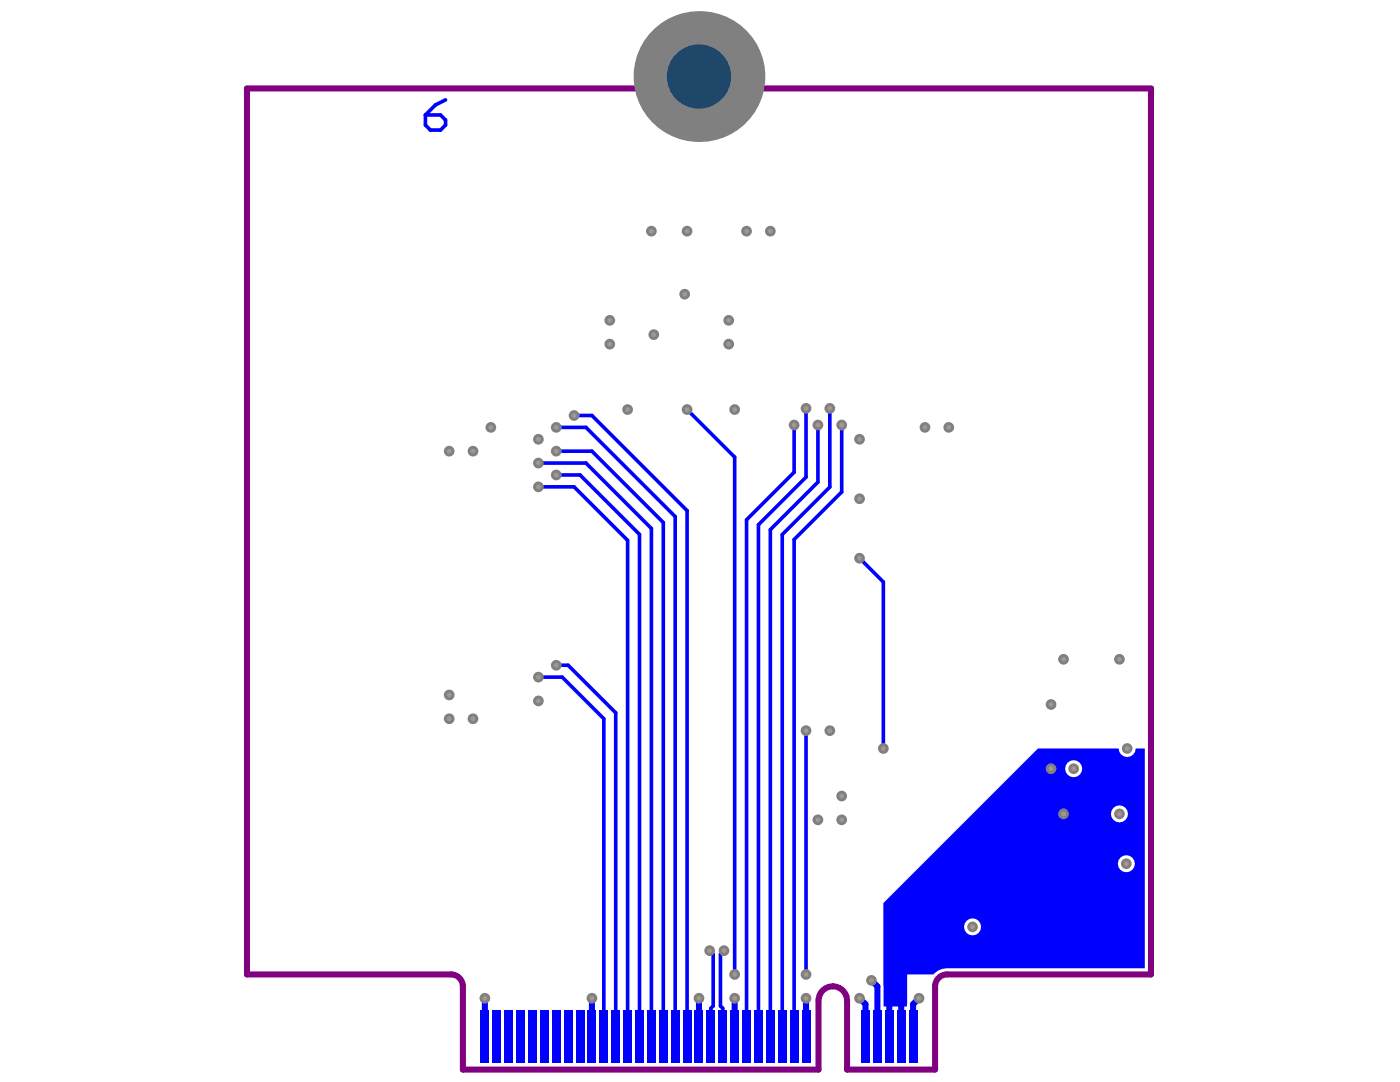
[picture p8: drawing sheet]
<svg xmlns="http://www.w3.org/2000/svg" width="279mm" height="216mm" viewBox="0 0 279 216" stroke-linecap="round" stroke-linejoin="round" font-family="sans-serif">
<path d="M49.3 17.6h180.4v176.8h-40.7a2.37 2.37 0 0 0-2.4 2.4v16.6h-17.5v-13.7a2.85 2.85 0 0 0-2.9-2.9 2.85 2.85 0 0 0-2.8 2.9v13.7h-71v-16.6a2.37 2.37 0 0 0-2.4-2.4h-40.7z" fill="none" stroke="#800080" stroke-width="1.2"/>
<g fill="#a6968d">
<circle cx="125.3" cy="81.7" r=".48"/>
<circle cx="98" cy="85.3" r=".48"/>
<circle cx="107.4" cy="97.1" r=".48"/>
<circle cx="111" cy="94.8" r=".48"/>
<circle cx="107.4" cy="92.4" r=".48"/>
<circle cx="111" cy="90" r=".48"/>
<circle cx="107.5" cy="139.9" r=".48"/>
<circle cx="107.5" cy="135.1" r=".48"/>
<circle cx="111" cy="132.7" r=".48"/>
<circle cx="224.8" cy="172.3" r=".48"/>
<circle cx="223.4" cy="162.4" r=".48"/>
<circle cx="212.3" cy="162.4" r=".48"/>
<circle cx="209.8" cy="153.4" r=".48"/>
<circle cx="225" cy="149.4" r=".48"/>
<circle cx="209.8" cy="140.6" r=".48"/>
<circle cx="212.3" cy="131.6" r=".48"/>
<circle cx="163.2" cy="84.8" r=".48"/>
<circle cx="158.5" cy="84.8" r=".48"/>
<circle cx="165.6" cy="81.5" r=".48"/>
<circle cx="168" cy="84.8" r=".48"/>
<circle cx="223.4" cy="131.6" r=".48"/>
<circle cx="214.3" cy="153.4" r=".48"/>
<circle cx="194.1" cy="184.9" r=".48"/>
<circle cx="171.5" cy="199.2" r=".48"/>
<circle cx="183.4" cy="199.2" r=".48"/>
<circle cx="173.9" cy="195.6" r=".48"/>
<circle cx="139.5" cy="199.2" r=".48"/>
<circle cx="118.1" cy="199.2" r=".48"/>
<circle cx="96.8" cy="199.2" r=".48"/>
<circle cx="146.6" cy="199.2" r=".48"/>
<circle cx="160.9" cy="199.2" r=".48"/>
<circle cx="160.9" cy="81.5" r=".48"/>
<circle cx="171.5" cy="87.7" r=".48"/>
<circle cx="171.5" cy="99.5" r=".48"/>
<circle cx="165.6" cy="145.8" r=".48"/>
<circle cx="107.4" cy="87.7" r=".48"/>
<circle cx="163.2" cy="163.6" r=".48"/>
<circle cx="168" cy="163.6" r=".48"/>
<circle cx="168" cy="158.8" r=".48"/>
<circle cx="184.6" cy="85.3" r=".48"/>
<circle cx="189.3" cy="85.3" r=".48"/>
<circle cx="145.4" cy="63.9" r=".48"/>
<circle cx="145.4" cy="68.7" r=".48"/>
<circle cx="146.6" cy="81.7" r=".48"/>
<circle cx="149" cy="46.1" r=".48"/>
<circle cx="153.7" cy="46.1" r=".48"/>
<circle cx="137.1" cy="46.1" r=".48"/>
<circle cx="130" cy="46.1" r=".48"/>
<circle cx="136.6" cy="58.7" r=".48"/>
<circle cx="130.5" cy="66.8" r=".48"/>
<circle cx="121.7" cy="63.9" r=".48"/>
<circle cx="121.7" cy="68.7" r=".48"/>
<circle cx="94.4" cy="90" r=".48"/>
<circle cx="89.6" cy="90" r=".48"/>
<circle cx="89.6" cy="138.7" r=".48"/>
<circle cx="89.6" cy="143.4" r=".48"/>
<circle cx="94.4" cy="143.4" r=".48"/>
<circle cx="111" cy="85.3" r=".48"/>
<circle cx="114.6" cy="82.9" r=".48"/>
<circle cx="146.6" cy="194.4" r=".48"/>
<circle cx="137.1" cy="81.7" r=".48"/>
<circle cx="160.9" cy="145.8" r=".48"/>
<circle cx="160.9" cy="194.4" r=".48"/>
<circle cx="144.5" cy="189.7" r=".48"/>
<circle cx="141.6" cy="189.7" r=".48"/>
<circle cx="176.3" cy="149.4" r=".48"/>
<circle cx="171.5" cy="111.4" r=".48"/>
</g>
<path d="M176.3 180.2l30.9-30.8h16a1.7 1.7 0 0 0 1.8 1.7 1.7 1.7 0 0 0 1.7-1.7h1.8v43.8h-39.5a3.5 3.5 0 0 0-2.7 1.2h-5.3v6.4h-.5v6h-1.3v-6h-1.1v6h-1.2v-6h-.6zM212.6 153.4a1.7 1.7 0 0 0 3.4 0 1.7 1.7 0 0 0-3.4 0zM221.7 162.4a1.7 1.7 0 0 0 3.4 0 1.7 1.7 0 0 0-3.4 0zM223.1 172.3a1.7 1.7 0 0 0 3.4 0 1.7 1.7 0 0 0-3.4 0zM192.4 184.9a1.7 1.7 0 0 0 3.4 0 1.7 1.7 0 0 0-3.4 0z" fill="#00f"/>
<g fill="none" stroke="#00f" stroke-width=".72">
<path d="M88.9 19.9l-2 1-2 2M84.9 22.9h3l1 1v1.1l-1 1h-2l-1-1zM107.5 92.4h9.4l13.1 13.1v101.3M107.5 97.1h7.1l10.7 10.7v99M111 90h7.1l14.3 14.3v102.5M111 94.8h4.8l11.8 11.8v100.2M111 85.3h5.9l17.8 17.8v103.7M114.6 82.9h3.5l19 19v104.9M137.1 81.7l9.5 9.5v103.2M158.5 84.8v9.4l-9.5 9.5v103.1M160.9 81.5v13.7l-9.5 9.5v102.1M163.2 84.8v11.4l-9.5 9.5v101.1"/>
<path d="M165.6 81.5v15.7l-9.5 9.5v100.1M168 84.8v13.4l-9.5 9.5v99.1M171.5 111.4l4.8 4.7v33.3M107.5 135.1h4.7l8.3 8.3v63.4M111 132.7h2.4l9.5 9.5v64.6M160.9 145.8v48.6M141.6 189.7l.7 .7v10.3l-.4 .5v5.6M144.5 189.7l-.7 .7v10.3l.4 .5v5.6"/>
</g>
<path d="M96.8 199.2v7.6M118.1 199.2v7.6M139.5 199.2v7.6M146.6 199.2v7.6M160.9 199.2v7.6M171.5 199.2l1.2 1.2v6.4M173.9 195.6l1.2 1.2v10M183.4 199.2l-1.2 1.2v6.4" fill="none" stroke="#00f" stroke-width="1.2"/>
<circle cx="125.3" cy="81.7" r="1.07" fill="#808080"/>
<circle cx="125.3" cy="81.7" r=".48" fill="#a6968d"/>
<circle cx="98" cy="85.3" r="1.07" fill="#808080"/>
<circle cx="98" cy="85.3" r=".48" fill="#a6968d"/>
<circle cx="107.4" cy="97.1" r="1.07" fill="#808080"/>
<circle cx="107.4" cy="97.1" r=".48" fill="#a6968d"/>
<circle cx="111" cy="94.8" r="1.07" fill="#808080"/>
<circle cx="111" cy="94.8" r=".48" fill="#a6968d"/>
<circle cx="107.4" cy="92.4" r="1.07" fill="#808080"/>
<circle cx="107.4" cy="92.4" r=".48" fill="#a6968d"/>
<circle cx="111" cy="90" r="1.07" fill="#808080"/>
<circle cx="111" cy="90" r=".48" fill="#a6968d"/>
<circle cx="107.4" cy="139.9" r="1.07" fill="#808080"/>
<circle cx="107.5" cy="139.9" r=".48" fill="#a6968d"/>
<circle cx="107.4" cy="135.1" r="1.07" fill="#808080"/>
<circle cx="107.5" cy="135.1" r=".48" fill="#a6968d"/>
<circle cx="111" cy="132.7" r="1.07" fill="#808080"/>
<circle cx="111" cy="132.7" r=".48" fill="#a6968d"/>
<circle cx="224.8" cy="172.3" r="1.07" fill="#808080"/>
<circle cx="224.8" cy="172.3" r=".48" fill="#a6968d"/>
<circle cx="223.4" cy="162.4" r="1.07" fill="#808080"/>
<circle cx="223.4" cy="162.4" r=".48" fill="#a6968d"/>
<circle cx="212.3" cy="162.4" r="1.07" fill="#808080"/>
<circle cx="212.3" cy="162.4" r=".48" fill="#a6968d"/>
<circle cx="209.8" cy="153.4" r="1.07" fill="#808080"/>
<circle cx="209.8" cy="153.4" r=".48" fill="#a6968d"/>
<circle cx="225" cy="149.4" r="1.07" fill="#808080"/>
<circle cx="225" cy="149.4" r=".48" fill="#a6968d"/>
<circle cx="209.8" cy="140.6" r="1.07" fill="#808080"/>
<circle cx="209.8" cy="140.6" r=".48" fill="#a6968d"/>
<circle cx="212.3" cy="131.6" r="1.07" fill="#808080"/>
<circle cx="212.3" cy="131.6" r=".48" fill="#a6968d"/>
<circle cx="163.2" cy="84.8" r="1.07" fill="#808080"/>
<circle cx="163.2" cy="84.8" r=".48" fill="#a6968d"/>
<circle cx="158.5" cy="84.8" r="1.07" fill="#808080"/>
<circle cx="158.5" cy="84.8" r=".48" fill="#a6968d"/>
<circle cx="165.6" cy="81.5" r="1.07" fill="#808080"/>
<circle cx="165.6" cy="81.5" r=".48" fill="#a6968d"/>
<circle cx="168" cy="84.8" r="1.07" fill="#808080"/>
<circle cx="168" cy="84.8" r=".48" fill="#a6968d"/>
<circle cx="223.4" cy="131.6" r="1.07" fill="#808080"/>
<circle cx="223.4" cy="131.6" r=".48" fill="#a6968d"/>
<circle cx="214.3" cy="153.4" r="1.07" fill="#808080"/>
<circle cx="214.3" cy="153.4" r=".48" fill="#a6968d"/>
<circle cx="194.1" cy="184.9" r="1.07" fill="#808080"/>
<circle cx="194.1" cy="184.9" r=".48" fill="#a6968d"/>
<circle cx="171.5" cy="199.2" r="1.07" fill="#808080"/>
<circle cx="171.5" cy="199.2" r=".48" fill="#a6968d"/>
<circle cx="183.4" cy="199.2" r="1.07" fill="#808080"/>
<circle cx="183.4" cy="199.2" r=".48" fill="#a6968d"/>
<circle cx="173.9" cy="195.6" r="1.07" fill="#808080"/>
<circle cx="173.9" cy="195.6" r=".48" fill="#a6968d"/>
<circle cx="139.5" cy="199.2" r="1.07" fill="#808080"/>
<circle cx="139.5" cy="199.2" r=".48" fill="#a6968d"/>
<circle cx="118.1" cy="199.2" r="1.07" fill="#808080"/>
<circle cx="118.1" cy="199.2" r=".48" fill="#a6968d"/>
<circle cx="96.8" cy="199.2" r="1.07" fill="#808080"/>
<circle cx="96.8" cy="199.2" r=".48" fill="#a6968d"/>
<circle cx="146.6" cy="199.2" r="1.07" fill="#808080"/>
<circle cx="146.6" cy="199.2" r=".48" fill="#a6968d"/>
<circle cx="160.9" cy="199.2" r="1.07" fill="#808080"/>
<circle cx="160.9" cy="199.2" r=".48" fill="#a6968d"/>
<circle cx="160.9" cy="81.5" r="1.07" fill="#808080"/>
<circle cx="160.9" cy="81.5" r=".48" fill="#a6968d"/>
<circle cx="171.5" cy="87.7" r="1.07" fill="#808080"/>
<circle cx="171.5" cy="87.7" r=".48" fill="#a6968d"/>
<circle cx="171.5" cy="99.5" r="1.07" fill="#808080"/>
<circle cx="171.5" cy="99.5" r=".48" fill="#a6968d"/>
<circle cx="165.6" cy="145.8" r="1.07" fill="#808080"/>
<circle cx="165.6" cy="145.8" r=".48" fill="#a6968d"/>
<circle cx="107.4" cy="87.7" r="1.07" fill="#808080"/>
<circle cx="107.4" cy="87.7" r=".48" fill="#a6968d"/>
<circle cx="163.2" cy="163.6" r="1.07" fill="#808080"/>
<circle cx="163.2" cy="163.6" r=".48" fill="#a6968d"/>
<circle cx="168" cy="163.6" r="1.07" fill="#808080"/>
<circle cx="168" cy="163.6" r=".48" fill="#a6968d"/>
<circle cx="168" cy="158.8" r="1.07" fill="#808080"/>
<circle cx="168" cy="158.8" r=".48" fill="#a6968d"/>
<circle cx="184.6" cy="85.3" r="1.07" fill="#808080"/>
<circle cx="184.6" cy="85.3" r=".48" fill="#a6968d"/>
<circle cx="189.3" cy="85.3" r="1.07" fill="#808080"/>
<circle cx="189.3" cy="85.3" r=".48" fill="#a6968d"/>
<circle cx="145.4" cy="63.9" r="1.07" fill="#808080"/>
<circle cx="145.4" cy="63.9" r=".48" fill="#a6968d"/>
<circle cx="145.4" cy="68.7" r="1.07" fill="#808080"/>
<circle cx="145.4" cy="68.7" r=".48" fill="#a6968d"/>
<circle cx="146.6" cy="81.7" r="1.07" fill="#808080"/>
<circle cx="146.6" cy="81.7" r=".48" fill="#a6968d"/>
<circle cx="149" cy="46.1" r="1.07" fill="#808080"/>
<circle cx="149" cy="46.1" r=".48" fill="#a6968d"/>
<circle cx="153.7" cy="46.1" r="1.07" fill="#808080"/>
<circle cx="153.7" cy="46.1" r=".48" fill="#a6968d"/>
<circle cx="137.1" cy="46.1" r="1.07" fill="#808080"/>
<circle cx="137.1" cy="46.1" r=".48" fill="#a6968d"/>
<circle cx="130" cy="46.1" r="1.07" fill="#808080"/>
<circle cx="130" cy="46.1" r=".48" fill="#a6968d"/>
<circle cx="136.6" cy="58.7" r="1.07" fill="#808080"/>
<circle cx="136.6" cy="58.7" r=".48" fill="#a6968d"/>
<circle cx="130.5" cy="66.8" r="1.07" fill="#808080"/>
<circle cx="130.5" cy="66.8" r=".48" fill="#a6968d"/>
<circle cx="121.7" cy="63.9" r="1.07" fill="#808080"/>
<circle cx="121.7" cy="63.9" r=".48" fill="#a6968d"/>
<circle cx="121.7" cy="68.7" r="1.07" fill="#808080"/>
<circle cx="121.7" cy="68.7" r=".48" fill="#a6968d"/>
<circle cx="94.4" cy="90" r="1.07" fill="#808080"/>
<circle cx="94.4" cy="90" r=".48" fill="#a6968d"/>
<circle cx="89.6" cy="90" r="1.07" fill="#808080"/>
<circle cx="89.6" cy="90" r=".48" fill="#a6968d"/>
<circle cx="89.6" cy="138.7" r="1.07" fill="#808080"/>
<circle cx="89.6" cy="138.7" r=".48" fill="#a6968d"/>
<circle cx="89.6" cy="143.4" r="1.07" fill="#808080"/>
<circle cx="89.6" cy="143.4" r=".48" fill="#a6968d"/>
<circle cx="94.4" cy="143.4" r="1.07" fill="#808080"/>
<circle cx="94.4" cy="143.4" r=".48" fill="#a6968d"/>
<circle cx="111" cy="85.3" r="1.07" fill="#808080"/>
<circle cx="111" cy="85.3" r=".48" fill="#a6968d"/>
<circle cx="114.6" cy="82.9" r="1.07" fill="#808080"/>
<circle cx="114.6" cy="82.9" r=".48" fill="#a6968d"/>
<circle cx="146.6" cy="194.4" r="1.07" fill="#808080"/>
<circle cx="146.6" cy="194.4" r=".48" fill="#a6968d"/>
<circle cx="137.1" cy="81.7" r="1.07" fill="#808080"/>
<circle cx="137.1" cy="81.7" r=".48" fill="#a6968d"/>
<circle cx="160.9" cy="145.8" r="1.07" fill="#808080"/>
<circle cx="160.9" cy="145.8" r=".48" fill="#a6968d"/>
<circle cx="160.9" cy="194.4" r="1.07" fill="#808080"/>
<circle cx="160.9" cy="194.4" r=".48" fill="#a6968d"/>
<circle cx="144.5" cy="189.7" r="1.07" fill="#808080"/>
<circle cx="144.5" cy="189.7" r=".48" fill="#a6968d"/>
<circle cx="141.6" cy="189.7" r="1.07" fill="#808080"/>
<circle cx="141.6" cy="189.7" r=".48" fill="#a6968d"/>
<circle cx="176.3" cy="149.4" r="1.07" fill="#808080"/>
<circle cx="176.3" cy="149.4" r=".48" fill="#a6968d"/>
<circle cx="171.5" cy="111.4" r="1.07" fill="#808080"/>
<circle cx="171.5" cy="111.4" r=".48" fill="#a6968d"/>
<circle cx="139.5" cy="15.3" r="13.1" fill="#808080"/>
<circle cx="139.5" cy="15.3" r="6.4" fill="#1f4769"/>
<g fill="#00f">
<path d="M95.9 201.6h1.7v10.4h-1.7z" fill-rule="evenodd"/>
<path d="M98.3 201.6h1.7v10.4h-1.7z" fill-rule="evenodd"/>
<path d="M100.7 201.6h1.6v10.4h-1.6z" fill-rule="evenodd"/>
<path d="M105.4 201.6h1.7v10.4h-1.7z" fill-rule="evenodd"/>
<path d="M107.8 201.6h1.7v10.4h-1.7z" fill-rule="evenodd"/>
<path d="M110.2 201.6h1.6v10.4h-1.6z" fill-rule="evenodd"/>
<path d="M114.9 201.6h1.7v10.4h-1.7z" fill-rule="evenodd"/>
<path d="M117.3 201.6h1.7v10.4h-1.7z" fill-rule="evenodd"/>
<path d="M119.7 201.6h1.6v10.4h-1.6z" fill-rule="evenodd"/>
<path d="M124.4 201.6h1.7v10.4h-1.7z" fill-rule="evenodd"/>
<path d="M126.8 201.6h1.7v10.4h-1.7z" fill-rule="evenodd"/>
<path d="M129.2 201.6h1.6v10.4h-1.6z" fill-rule="evenodd"/>
<path d="M133.9 201.6h1.7v10.4h-1.7z" fill-rule="evenodd"/>
<path d="M136.3 201.6h1.7v10.4h-1.7z" fill-rule="evenodd"/>
<path d="M138.7 201.6h1.6v10.4h-1.6z" fill-rule="evenodd"/>
<path d="M143.4 201.6h1.7v10.4h-1.7z" fill-rule="evenodd"/>
<path d="M145.8 201.6h1.6v10.4h-1.6z" fill-rule="evenodd"/>
<path d="M148.2 201.6h1.6v10.4h-1.6z" fill-rule="evenodd"/>
<path d="M152.9 201.6h1.7v10.4h-1.7z" fill-rule="evenodd"/>
<path d="M155.3 201.6h1.6v10.4h-1.6z" fill-rule="evenodd"/>
<path d="M157.7 201.6h1.6v10.4h-1.6z" fill-rule="evenodd"/>
<path d="M160 201.6h1.7v10.4h-1.7z" fill-rule="evenodd"/>
<path d="M171.9 201.6h1.7v10.4h-1.7z" fill-rule="evenodd"/>
<path d="M174.3 201.6h1.6v10.4h-1.6z" fill-rule="evenodd"/>
<path d="M176.6 201.6h1.7v10.4h-1.7z" fill-rule="evenodd"/>
<path d="M179 201.6h1.7v10.4h-1.7z" fill-rule="evenodd"/>
<path d="M181.4 201.6h1.7v10.4h-1.7z" fill-rule="evenodd"/>
<path d="M103.1 201.6h1.6v10.4h-1.6z" fill-rule="evenodd"/>
<path d="M141 201.6h1.7v10.4h-1.7z" fill-rule="evenodd"/>
<path d="M112.6 201.6h1.6v10.4h-1.6z" fill-rule="evenodd"/>
<path d="M122 201.6h1.7v10.4h-1.7z" fill-rule="evenodd"/>
<path d="M131.5 201.6h1.7v10.4h-1.7z" fill-rule="evenodd"/>
<path d="M150.5 201.6h1.7v10.4h-1.7z" fill-rule="evenodd"/>
</g>
</svg>
